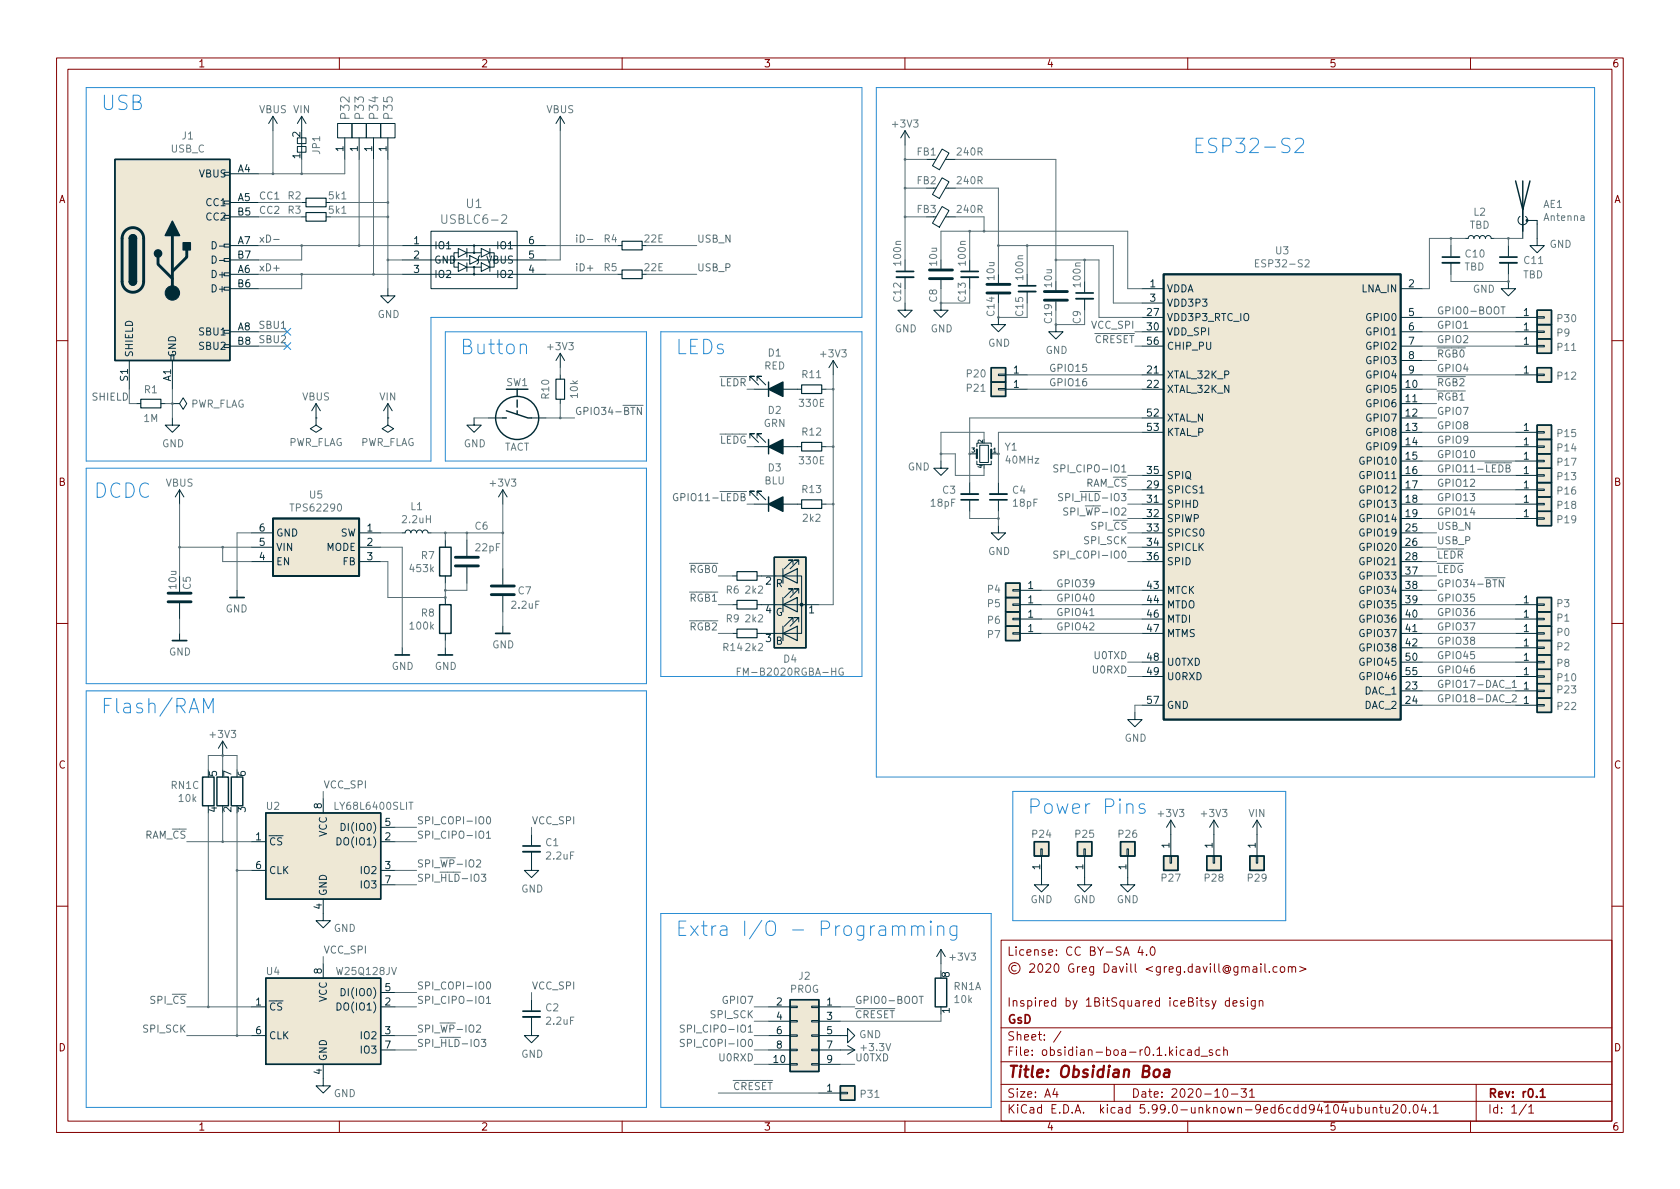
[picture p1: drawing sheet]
<svg xmlns="http://www.w3.org/2000/svg" width="297mm" height="210mm" viewBox="0 0 297 210" stroke-linecap="round" stroke-linejoin="round" font-family="sans-serif">
<defs><g id="words">
<g font-size="3.5" fill="#268bd2">
<text x="17.8" y="19.5">USB</text>
<text x="210.8" y="27.1">ESP32-S2</text>
<text x="81.3" y="62.7">Button</text>
<text x="119.4" y="62.7">LEDs</text>
<text x="16.5" y="88.1">DCDC</text>
<text x="17.8" y="126.2">Flash/RAM</text>
<text x="181.6" y="143.9">Power Pins</text>
<text x="119.4" y="165.5">Extra I/O - Programming</text>
</g>
<text font-size="2.8" fill="#840000" x="178" y="190.6">Title: Obsidian Boa</text>
<g font-size="2.1" fill="#657b83">
<text x="61.8" y="21" transform="rotate(-90 61.8 21)">P32</text>
<text x="64.3" y="21" transform="rotate(-90 64.3 21)">P33</text>
<text x="66.9" y="21" transform="rotate(-90 66.9 21)">P34</text>
<text x="69.4" y="21" transform="rotate(-90 69.4 21)">P35</text>
<text x="78.6" y="39.6">USBLC6-2</text>
<text x="82.5" y="36.8">U1</text>
</g>
<g font-size="2.1" fill="#840000">
<text x="178" y="169">License: CC BY-SA 4.0</text>
<text x="178" y="178">Inspired by 1BitSquared iceBitsy design</text>
<text x="178" y="184">Sheet: /</text>
<text x="178" y="181">GsD</text>
<text x="178" y="186.7">File: obsidian-boa-r0.1.kicad_sch</text>
<text x="178" y="196.9">KiCad E.D.A. kicad 5.99.0-unknown-9ed6cdd94~104~ubuntu20.04.1</text>
<text x="178" y="194.1">Size: A4</text>
<text x="200" y="194.1">Date: 2020-10-31</text>
<text x="263" y="194.1">Rev: r0.1</text>
<text x="263" y="196.9">Id: 1/1</text>
</g>
<g font-size="1.8" fill="#840000">
<text x="35" y="11.9">1</text>
<text x="85" y="11.9">2</text>
<text x="135" y="11.9">3</text>
<text x="185" y="11.9">4</text>
<text x="235" y="11.9">5</text>
<text x="285" y="11.9">6</text>
<text x="10.3" y="35.9">A</text>
<text x="285.3" y="35.9">A</text>
<text x="10.3" y="85.9">B</text>
<text x="285.3" y="85.9">B</text>
<text x="10.3" y="135.9">C</text>
<text x="285.3" y="135.9">C</text>
<text x="10.3" y="185.9">D</text>
<text x="285.3" y="185.9">D</text>
<text x="35" y="199.9">1</text>
<text x="85" y="199.9">2</text>
<text x="135" y="199.9">3</text>
<text x="185" y="199.9">4</text>
<text x="235" y="199.9">5</text>
<text x="285" y="199.9">6</text>
</g>
<g font-size="1.8" fill="#657b83">
<text x="45.8" y="20">VBUS</text>
<text x="51.9" y="20">VIN</text>
<text x="96.6" y="20">VBUS</text>
<text x="157.9" y="22.5">+3V3</text>
<text x="30.2" y="27">USB_C</text>
<text x="32.2" y="24.6">J1</text>
<text x="56.6" y="27.2" transform="rotate(-90 56.6 27.2)">JP1</text>
<text x="162.2" y="27.5">FB1</text>
<text x="169.3" y="27.5">240R</text>
<text x="50.9" y="35.2">R2</text>
<text x="58.2" y="35.2">5k1</text>
<text x="162.2" y="32.6">FB2</text>
<text x="169.3" y="32.6">240R</text>
<text x="50.9" y="37.8">R3</text>
<text x="58.2" y="37.8">5k1</text>
<text x="162.2" y="37.6">FB3</text>
<text x="169.3" y="37.6">240R</text>
<text x="259.8" y="40.4">TBD</text>
<text x="260.6" y="38.1">L2</text>
<text x="272.9" y="36.8">AE1</text>
<text x="273.1" y="39.1">Antenna</text>
<text x="106.8" y="47.9">R5</text>
<text x="106.8" y="42.9">R4</text>
<text x="114" y="47.9">22E</text>
<text x="114" y="42.9">22E</text>
<text x="159.3" y="46.8" transform="rotate(-90 159.3 46.8)">100n</text>
<text x="165.7" y="46.9" transform="rotate(-90 165.7 46.9)">10u</text>
<text x="170.7" y="46.8" transform="rotate(-90 170.7 46.8)">100n</text>
<text x="222.6" y="47.3">ESP32-S2</text>
<text x="225.6" y="45">U3</text>
<text x="258.9" y="47.8">TBD</text>
<text x="259.2" y="45.5">C10</text>
<text x="269.5" y="46.7">C11</text>
<text x="274" y="43.8">GND</text>
<text x="159.3" y="53.3" transform="rotate(-90 159.3 53.3)">C12</text>
<text x="165.7" y="53.4" transform="rotate(-90 165.7 53.4)">C8</text>
<text x="170.7" y="53.3" transform="rotate(-90 170.7 53.3)">C13</text>
<text x="175.8" y="49.4" transform="rotate(-90 175.8 49.4)">10u</text>
<text x="180.9" y="49.3" transform="rotate(-90 180.9 49.3)">100n</text>
<text x="186" y="50.7" transform="rotate(-90 186 50.7)">10u</text>
<text x="191.1" y="50.6" transform="rotate(-90 191.1 50.6)">100n</text>
<text x="260.4" y="51.8">GND</text>
<text x="269.3" y="49.2">TBD</text>
<text x="66.7" y="56.2">GND</text>
<text x="158.2" y="58.8">GND</text>
<text x="164.5" y="58.8">GND</text>
<text x="175.8" y="55.8" transform="rotate(-90 175.8 55.8)">C14</text>
<text x="180.9" y="55.8" transform="rotate(-90 180.9 55.8)">C15</text>
<text x="186" y="57.1" transform="rotate(-90 186 57.1)">C19</text>
<text x="191.1" y="57.2" transform="rotate(-90 191.1 57.2)">C9</text>
<text x="275.3" y="59.5">P9</text>
<text x="275.4" y="57">P30</text>
<text x="97" y="61.9">+3V3</text>
<text x="135.1" y="65.3">RED</text>
<text x="135.8" y="63">D1</text>
<text x="145.2" y="63.2">+3V3</text>
<text x="174.7" y="61.3">GND</text>
<text x="184.9" y="62.6">GND</text>
<text x="275.4" y="62">P11</text>
<text x="25.5" y="69.5">R1</text>
<text x="53.4" y="70.8">VBUS</text>
<text x="67.1" y="70.8">VIN</text>
<text x="89.5" y="68.3">SW1</text>
<text x="97.1" y="70.5" transform="rotate(-90 97.1 70.5)">R10</text>
<text x="102.2" y="70.3" transform="rotate(-90 102.2 70.3)">10k</text>
<text x="141.4" y="71.9">330E</text>
<text x="141.9" y="66.9">R11</text>
<text x="171" y="69.3">P21</text>
<text x="171" y="66.7">P20</text>
<text x="275.4" y="67.1">P12</text>
<text x="25.4" y="74.6">1M</text>
<text x="33.6" y="72.1">PWR_FLAG</text>
<text x="135" y="75.5">GRN</text>
<text x="135.8" y="73.2">D2</text>
<text x="141.9" y="77">R12</text>
<text x="275.4" y="77.3">P15</text>
<text x="28.6" y="79.1">GND</text>
<text x="50.9" y="78.9">PWR_FLAG</text>
<text x="63.6" y="78.9">PWR_FLAG</text>
<text x="82" y="79.1">GND</text>
<text x="89.1" y="79.7">TACT</text>
<text x="135.8" y="83.3">D3</text>
<text x="141.4" y="82.1">330E</text>
<text x="160.5" y="83.2">GND</text>
<text x="177.7" y="79.7">Y1</text>
<text x="177.9" y="82">40MHz</text>
<text x="275.4" y="82.4">P17</text>
<text x="275.4" y="79.8">P14</text>
<text x="29.3" y="86">VBUS</text>
<text x="54.7" y="88.1">U5</text>
<text x="86.8" y="86">+3V3</text>
<text x="135.2" y="85.6">BLU</text>
<text x="141.9" y="87.2">R13</text>
<text x="164.7" y="89.6">18pF</text>
<text x="166.7" y="87.3">C3</text>
<text x="179" y="87.3">C4</text>
<text x="179.2" y="89.6">18pF</text>
<text x="275.4" y="90">P18</text>
<text x="275.4" y="87.4">P16</text>
<text x="275.4" y="84.9">P13</text>
<text x="51.7" y="90.4">TPS62290</text>
<text x="71.3" y="92.5">2.2uH</text>
<text x="72.6" y="90.2">L1</text>
<text x="84" y="93.7">C6</text>
<text x="142" y="92.3">2k2</text>
<text x="275.4" y="92.5">P19</text>
<text x="72.6" y="101.2">453k</text>
<text x="74.5" y="98.9">R7</text>
<text x="84.2" y="97.5">22pF</text>
<text x="174.7" y="98.1">GND</text>
<text x="31.2" y="104" transform="rotate(-90 31.2 104)">10u</text>
<text x="33.7" y="104.2" transform="rotate(-90 33.7 104.2)">C5</text>
<text x="90.6" y="107.6">2.2uF</text>
<text x="91.6" y="105.1">C7</text>
<text x="128.4" y="105">R6</text>
<text x="131.9" y="105">2k2</text>
<text x="174.6" y="107.4">P5</text>
<text x="174.6" y="104.8">P4</text>
<text x="275.3" y="107.4">P3</text>
<text x="39.9" y="108.3">GND</text>
<text x="72.6" y="111.3">100k</text>
<text x="74.5" y="109">R8</text>
<text x="128.4" y="110">R9</text>
<text x="131.9" y="110">2k2</text>
<text x="174.6" y="110.3">P6</text>
<text x="174.6" y="112.8">P7</text>
<text x="275.3" y="109.9">P1</text>
<text x="275.3" y="112.4">P0</text>
<text x="29.9" y="115.9">GND</text>
<text x="69.2" y="118.5">GND</text>
<text x="76.9" y="118.5">GND</text>
<text x="87" y="114.6">GND</text>
<text x="127.9" y="115.1">R14</text>
<text x="131.3" y="119.5">FM-B2020RGBA-HG</text>
<text x="131.9" y="115.1">2k2</text>
<text x="138.6" y="117.2">D4</text>
<text x="275.3" y="115">P2</text>
<text x="275.3" y="117.9">P8</text>
<text x="275.4" y="120.5">P10</text>
<text x="275.4" y="125.5">P22</text>
<text x="275.4" y="122.6">P23</text>
<text x="37.3" y="130.5">+3V3</text>
<text x="198.8" y="131.2">GND</text>
<text x="30.3" y="139.5">RN1C</text>
<text x="31.7" y="141.8">10k</text>
<text x="47.1" y="143.2">U2</text>
<text x="59.5" y="143.2">LY68L6400SLIT</text>
<text x="96.5" y="149.6">C1</text>
<text x="182.6" y="148.1">P24</text>
<text x="190.2" y="148.1">P25</text>
<text x="197.8" y="148.1">P26</text>
<text x="204.9" y="144.5">+3V3</text>
<text x="212.5" y="144.5">+3V3</text>
<text x="220.8" y="144.5">VIN</text>
<text x="96.7" y="152">2.2uF</text>
<text x="205.4" y="155.9">P27</text>
<text x="213.1" y="155.9">P28</text>
<text x="220.7" y="155.9">P29</text>
<text x="92.1" y="157.8">GND</text>
<text x="182.2" y="159.7">GND</text>
<text x="189.8" y="159.7">GND</text>
<text x="197.4" y="159.7">GND</text>
<text x="59" y="164.8">GND</text>
<text x="47.1" y="172.4">U4</text>
<text x="59.7" y="172.4">W25Q128JV</text>
<text x="141.3" y="173.2">J2</text>
<text x="168.1" y="169.9">+3V3</text>
<text x="96.5" y="178.8">C2</text>
<text x="139.6" y="175.6">PROG</text>
<text x="168.6" y="175.1">RN1A</text>
<text x="168.8" y="177.4">10k</text>
<text x="96.7" y="181.2">2.2uF</text>
<text x="151.9" y="183.6">GND</text>
<text x="92.1" y="187">GND</text>
<text x="59" y="194">GND</text>
<text x="152.2" y="194.1">P31</text>
</g>
<g font-size="1.8" fill="#073642">
<text x="53.1" y="28" transform="rotate(-90 53.1 28)">1</text>
<text x="53.1" y="24.2" transform="rotate(-90 53.1 24.2)">2</text>
<text x="60.7" y="26.8" transform="rotate(-90 60.7 26.8)">1</text>
<text x="63.2" y="26.8" transform="rotate(-90 63.2 26.8)">1</text>
<text x="65.8" y="26.8" transform="rotate(-90 65.8 26.8)">1</text>
<text x="68.3" y="26.8" transform="rotate(-90 68.3 26.8)">1</text>
<text x="35.2" y="31.4">VBUS</text>
<text x="42" y="30.5">A4</text>
<text x="42" y="35.6">A5</text>
<text x="36.6" y="36.4">CC1</text>
<text x="36.6" y="39">CC2</text>
<text x="42" y="38.1">B5</text>
<text x="38.3" y="44.1">D-</text>
<text x="38.3" y="46.6">D-</text>
<text x="42" y="43.2">A7</text>
<text x="42" y="45.7">B7</text>
<text x="73.2" y="43.2">1</text>
<text x="73.2" y="45.7">2</text>
<text x="76.7" y="44.1">IO1</text>
<text x="76.7" y="46.6">GND</text>
<text x="86" y="46.6">VBUS</text>
<text x="88.1" y="44.1">IO1</text>
<text x="93.5" y="45.7">5</text>
<text x="93.5" y="43.2">6</text>
<text x="37.8" y="49.1">D+</text>
<text x="37.8" y="51.7">D+</text>
<text x="42" y="48.3">A6</text>
<text x="42" y="50.8">B6</text>
<text x="73.2" y="48.3">3</text>
<text x="76.7" y="49.1">IO2</text>
<text x="88.1" y="49.1">IO2</text>
<text x="93.5" y="48.3">4</text>
<text x="203.3" y="50.8">1</text>
<text x="203.3" y="53.3">3</text>
<text x="206.2" y="51.7">VDDA</text>
<text x="240.8" y="51.7">LNA_IN</text>
<text x="249.1" y="50.8">2</text>
<text x="35.4" y="59.3">SBU1</text>
<text x="42" y="58.4">A8</text>
<text x="202.9" y="55.9">27</text>
<text x="202.9" y="58.4">30</text>
<text x="206.2" y="54.2">VDD3P3</text>
<text x="206.2" y="56.8">VDD3P3_RTC_IO</text>
<text x="206.2" y="59.3">VDD_SPI</text>
<text x="241.7" y="56.8">GPIO0</text>
<text x="241.7" y="59.3">GPIO1</text>
<text x="249.1" y="55.9">5</text>
<text x="249.1" y="58.4">6</text>
<text x="269.4" y="58.4">1</text>
<text x="269.4" y="55.9">1</text>
<text x="23.5" y="63.2" transform="rotate(-90 23.5 63.2)">SHIELD</text>
<text x="31.1" y="63.2" transform="rotate(-90 31.1 63.2)">GND</text>
<text x="35.4" y="61.8">SBU2</text>
<text x="42" y="61">B8</text>
<text x="206.2" y="61.8">CHIP_PU</text>
<text x="241.7" y="61.8">GPIO2</text>
<text x="241.7" y="64.4">GPIO3</text>
<text x="249.1" y="61">7</text>
<text x="249.1" y="63.5">8</text>
<text x="269.4" y="61">1</text>
<text x="22.6" y="67.4" transform="rotate(-90 22.6 67.4)">S1</text>
<text x="30.2" y="67.4" transform="rotate(-90 30.2 67.4)">A1</text>
<text x="179.2" y="68.6">1</text>
<text x="179.2" y="66">1</text>
<text x="202.9" y="66">21</text>
<text x="202.9" y="68.6">22</text>
<text x="206.2" y="66.9">XTAL_32K_P</text>
<text x="206.2" y="69.5">XTAL_32K_N</text>
<text x="241.7" y="66.9">GPIO4</text>
<text x="241.7" y="69.5">GPIO5</text>
<text x="248.6" y="68.6">10</text>
<text x="248.6" y="71.1">11</text>
<text x="249.1" y="66">9</text>
<text x="269.4" y="66">1</text>
<text x="202.9" y="73.7">52</text>
<text x="202.9" y="76.2">53</text>
<text x="206.2" y="74.5">XTAL_N</text>
<text x="206.2" y="77.1">KTAL_P</text>
<text x="241.7" y="72">GPIO6</text>
<text x="241.7" y="74.5">GPIO7</text>
<text x="241.7" y="77.1">GPIO8</text>
<text x="248.6" y="73.7">12</text>
<text x="248.6" y="76.2">13</text>
<text x="269.4" y="76.2">1</text>
<text x="202.9" y="83.8">35</text>
<text x="240.8" y="82.2">GPIO10</text>
<text x="241.7" y="79.6">GPIO9</text>
<text x="248.6" y="78.7">14</text>
<text x="248.6" y="81.3">15</text>
<text x="248.6" y="83.8">16</text>
<text x="269.4" y="83.8">1</text>
<text x="269.4" y="81.3">1</text>
<text x="269.4" y="78.7">1</text>
<text x="202.9" y="86.4">29</text>
<text x="202.9" y="88.9">31</text>
<text x="206.2" y="87.2">SPICS1</text>
<text x="206.2" y="89.8">SPIHD</text>
<text x="206.2" y="84.7">SPIQ</text>
<text x="240.8" y="84.7">GPIO11</text>
<text x="240.8" y="87.2">GPIO12</text>
<text x="240.8" y="89.8">GPIO13</text>
<text x="248.6" y="86.4">17</text>
<text x="248.6" y="88.9">18</text>
<text x="269.4" y="88.9">1</text>
<text x="269.4" y="86.4">1</text>
<text x="45.9" y="94">6</text>
<text x="48.8" y="94.9">GND</text>
<text x="60.1" y="94.9">SW</text>
<text x="64.9" y="94">1</text>
<text x="202.9" y="91.4">32</text>
<text x="202.9" y="94">33</text>
<text x="206.2" y="92.3">SPIWP</text>
<text x="206.2" y="94.9">SPICS0</text>
<text x="240.8" y="92.3">GPIO14</text>
<text x="240.8" y="94.9">GPIO19</text>
<text x="248.6" y="91.4">19</text>
<text x="248.6" y="94">25</text>
<text x="269.4" y="91.4">1</text>
<text x="45.9" y="99.1">4</text>
<text x="45.9" y="96.5">5</text>
<text x="48.8" y="99.9">EN</text>
<text x="48.8" y="97.4">VIN</text>
<text x="57.7" y="97.4">MODE</text>
<text x="60.6" y="99.9">FB</text>
<text x="64.9" y="96.5">2</text>
<text x="64.9" y="99.1">3</text>
<text x="202.9" y="96.5">34</text>
<text x="202.9" y="99.1">36</text>
<text x="206.2" y="97.4">SPICLK</text>
<text x="206.2" y="99.9">SPID</text>
<text x="240.8" y="97.4">GPIO20</text>
<text x="240.8" y="99.9">GPIO21</text>
<text x="248.6" y="96.5">26</text>
<text x="248.6" y="99.1">28</text>
<text x="248.6" y="101.6">37</text>
<text x="135.4" y="103.4">2</text>
<text x="181.8" y="106.7">1</text>
<text x="181.8" y="104.1">1</text>
<text x="202.9" y="104.1">43</text>
<text x="202.9" y="106.7">44</text>
<text x="206.2" y="105">MTCK</text>
<text x="206.2" y="107.6">MTDO</text>
<text x="240.8" y="102.5">GPIO33</text>
<text x="240.8" y="105">GPIO34</text>
<text x="240.8" y="107.6">GPIO35</text>
<text x="248.6" y="104.1">38</text>
<text x="248.6" y="106.7">39</text>
<text x="269.4" y="106.7">1</text>
<text x="135.4" y="113.5">3</text>
<text x="135.4" y="108.5">4</text>
<text x="143" y="108.5">1</text>
<text x="181.8" y="109.2">1</text>
<text x="181.8" y="111.8">1</text>
<text x="202.9" y="109.2">46</text>
<text x="202.9" y="111.8">47</text>
<text x="206.2" y="110.1">MTDI</text>
<text x="206.2" y="112.6">MTMS</text>
<text x="240.8" y="110.1">GPIO36</text>
<text x="240.8" y="112.6">GPIO37</text>
<text x="248.6" y="109.2">40</text>
<text x="248.6" y="111.8">41</text>
<text x="269.4" y="109.2">1</text>
<text x="269.4" y="111.8">1</text>
<text x="202.9" y="116.8">48</text>
<text x="202.9" y="119.4">49</text>
<text x="206.2" y="117.7">U0TXD</text>
<text x="240.8" y="115.2">GPIO38</text>
<text x="240.8" y="117.7">GPIO45</text>
<text x="248.6" y="114.3">42</text>
<text x="248.6" y="116.8">50</text>
<text x="248.6" y="119.4">55</text>
<text x="269.4" y="119.4">1</text>
<text x="269.4" y="114.3">1</text>
<text x="269.4" y="116.8">1</text>
<text x="202.9" y="124.5">57</text>
<text x="206.2" y="120.3">U0RXD</text>
<text x="206.2" y="125.3">GND</text>
<text x="240.8" y="120.3">GPIO46</text>
<text x="241.3" y="122.8">DAC_1</text>
<text x="241.3" y="125.3">DAC_2</text>
<text x="248.6" y="121.9">23</text>
<text x="248.6" y="124.5">24</text>
<text x="269.4" y="124.5">1</text>
<text x="269.4" y="121.9">1</text>
<text x="38.4" y="137.3" transform="rotate(-90 38.4 137.3)">5</text>
<text x="40.9" y="137.3" transform="rotate(-90 40.9 137.3)">7</text>
<text x="43.4" y="137.3" transform="rotate(-90 43.4 137.3)">6</text>
<text x="38.4" y="143.6" transform="rotate(-90 38.4 143.6)">4</text>
<text x="40.9" y="143.6" transform="rotate(-90 40.9 143.6)">2</text>
<text x="43.4" y="143.6" transform="rotate(-90 43.4 143.6)">3</text>
<text x="56.9" y="143" transform="rotate(-90 56.9 143)">8</text>
<text x="45.2" y="148.6">1</text>
<text x="47.5" y="149.5">~CS</text>
<text x="57.8" y="148" transform="rotate(-90 57.8 148)">VCC</text>
<text x="60.1" y="149.5">DO(IO1)</text>
<text x="61" y="146.9">DI(IO0)</text>
<text x="68.1" y="148.6">2</text>
<text x="68.1" y="146">5</text>
<text x="206.8" y="150" transform="rotate(-90 206.8 150)">1</text>
<text x="214.4" y="150" transform="rotate(-90 214.4 150)">1</text>
<text x="222" y="150" transform="rotate(-90 222 150)">1</text>
<text x="45.2" y="153.7">6</text>
<text x="47.5" y="154.6">CLK</text>
<text x="64" y="154.6">IO2</text>
<text x="68.1" y="153.7">3</text>
<text x="183.9" y="153.8" transform="rotate(-90 183.9 153.8)">1</text>
<text x="191.5" y="153.8" transform="rotate(-90 191.5 153.8)">1</text>
<text x="199.1" y="153.8" transform="rotate(-90 199.1 153.8)">1</text>
<text x="56.9" y="160.8" transform="rotate(-90 56.9 160.8)">4</text>
<text x="57.8" y="158.5" transform="rotate(-90 57.8 158.5)">GND</text>
<text x="64" y="157.1">IO3</text>
<text x="68.1" y="156.2">7</text>
<text x="56.9" y="172.2" transform="rotate(-90 56.9 172.2)">8</text>
<text x="167.9" y="172.8" transform="rotate(-90 167.9 172.8)">8</text>
<text x="45.2" y="177.8">1</text>
<text x="47.5" y="178.7">~CS</text>
<text x="57.8" y="177.2" transform="rotate(-90 57.8 177.2)">VCC</text>
<text x="60.1" y="178.7">DO(IO1)</text>
<text x="61" y="176.1">DI(IO0)</text>
<text x="68.1" y="177.8">2</text>
<text x="68.1" y="175.3">5</text>
<text x="137.3" y="177.8">2</text>
<text x="146.2" y="177.8">1</text>
<text x="167.9" y="179.2" transform="rotate(-90 167.9 179.2)">1</text>
<text x="45.2" y="182.9">6</text>
<text x="47.5" y="183.8">CLK</text>
<text x="64" y="183.8">IO2</text>
<text x="68.1" y="182.9">3</text>
<text x="68.1" y="185.4">7</text>
<text x="137.3" y="180.3">4</text>
<text x="137.3" y="182.9">6</text>
<text x="137.3" y="185.4">8</text>
<text x="146.2" y="180.3">3</text>
<text x="146.2" y="182.9">5</text>
<text x="146.2" y="185.4">7</text>
<text x="56.9" y="190" transform="rotate(-90 56.9 190)">4</text>
<text x="57.8" y="187.7" transform="rotate(-90 57.8 187.7)">GND</text>
<text x="64" y="186.3">IO3</text>
<text x="136.8" y="188">10</text>
<text x="146.2" y="188">9</text>
<text x="146.2" y="193">1</text>
</g>
<g font-size="1.8" fill="#586e75">
<text x="45.7" y="35.3">CC1</text>
<text x="45.7" y="37.8">CC2</text>
<text x="45.7" y="42.9">xD-</text>
<text x="45.7" y="48">xD+</text>
<text x="101.6" y="48">iD+</text>
<text x="101.6" y="42.9">iD-</text>
<text x="123.2" y="48">USB_P</text>
<text x="123.2" y="42.9">USB_N</text>
<text x="46.1" y="58.1">SBU1</text>
<text x="193.1" y="58.1">VCC_SPI</text>
<text x="254" y="55.6">GPIO0-BOOT</text>
<text x="254" y="58.1">GPIO1</text>
<text x="46.1" y="60.7">SBU2</text>
<text x="185.4" y="65.7">GPIO15</text>
<text x="193.5" y="60.7">~CRESET 56</text>
<text x="254" y="65.7">GPIO4</text>
<text x="254" y="60.7">GPIO2</text>
<text x="254" y="63.2">~RGB0</text>
<text x="16.4" y="70.8">SHIELD</text>
<text x="127.3" y="68.3">~LEDR</text>
<text x="185.4" y="68.3">GPIO16</text>
<text x="254" y="68.3">~RGB2</text>
<text x="254" y="70.8">~RGB1</text>
<text x="101.6" y="73.4">GPIO34-~BTN</text>
<text x="254" y="73.4">GPIO7</text>
<text x="254" y="75.9">GPIO8</text>
<text x="127.2" y="78.4">~LEDG</text>
<text x="187.8" y="83.5">SPI_CIPO-IO1</text>
<text x="254" y="78.4">GPIO9</text>
<text x="254" y="81">GPIO10</text>
<text x="254" y="83.5">GPIO11-~LEDB</text>
<text x="120.3" y="88.6">GPIO11-~LEDB</text>
<text x="188.5" y="88.6">SPI_~HLD~-IO3</text>
<text x="191.9" y="86.1">RAM_~CS</text>
<text x="254" y="86.1">GPIO12</text>
<text x="254" y="88.6">GPIO13</text>
<text x="189.3" y="91.1">SPI_~WP~-IO2</text>
<text x="193.1" y="93.7">SPI_~CS</text>
<text x="254" y="93.7">USB_N</text>
<text x="254" y="91.1">GPIO14</text>
<text x="122.1" y="101.3">~RGB0</text>
<text x="187.8" y="98.8">SPI_COPI-IO0</text>
<text x="191.8" y="96.2">SPI_SCK</text>
<text x="254" y="96.2">USB_P</text>
<text x="254" y="98.8">~LEDR</text>
<text x="254" y="101.3">~LEDG</text>
<text x="122.1" y="106.4">~RGB1</text>
<text x="186.7" y="103.8">GPIO39</text>
<text x="186.7" y="106.4">GPIO40</text>
<text x="254" y="103.8">GPIO34-~BTN</text>
<text x="254" y="106.4">GPIO35</text>
<text x="122.1" y="111.5">~RGB2</text>
<text x="186.7" y="111.5">GPIO42</text>
<text x="186.7" y="108.9">GPIO41</text>
<text x="254" y="108.9">GPIO36</text>
<text x="254" y="111.5">GPIO37</text>
<text x="193.4" y="119.1">U0RXD</text>
<text x="193.6" y="116.5">U0TXD</text>
<text x="254" y="114">GPIO38</text>
<text x="254" y="116.5">GPIO45</text>
<text x="254" y="119.1">GPIO46</text>
<text x="254" y="121.6">GPIO17-DAC_1</text>
<text x="254" y="124.2">GPIO18-DAC_2</text>
<text x="57.1" y="139.4">VCC_SPI</text>
<text x="25.6" y="148.3">RAM_~CS</text>
<text x="73.7" y="148.3">SPI_CIPO-IO1</text>
<text x="73.7" y="145.8">SPI_COPI-IO0</text>
<text x="94" y="145.8">VCC_SPI</text>
<text x="73.7" y="153.4">SPI_~WP~-IO2</text>
<text x="73.7" y="155.9">SPI_~HLD~-IO3</text>
<text x="57.1" y="168.6">VCC_SPI</text>
<text x="26.7" y="177.5">SPI_~CS</text>
<text x="73.7" y="175">SPI_COPI-IO0</text>
<text x="73.7" y="177.5">SPI_CIPO-IO1</text>
<text x="94" y="175">VCC_SPI</text>
<text x="127.9" y="177.5">GPIO7</text>
<text x="151.1" y="177.5">GPIO0-BOOT</text>
<text x="25.5" y="182.6">SPI_SCK</text>
<text x="73.7" y="182.6">SPI_~WP~-IO2</text>
<text x="73.7" y="185.1">SPI_~HLD~-IO3</text>
<text x="121.8" y="182.6">SPI_CIPO-IO1</text>
<text x="121.8" y="185.1">SPI_COPI-IO0</text>
<text x="125.8" y="180">SPI_SCK</text>
<text x="151.1" y="180">~CRESET</text>
<text x="152.4" y="185.9">+3.3V</text>
<text x="127.4" y="187.7">U0RXD</text>
<text x="151.1" y="187.7">U0TXD</text>
<text x="129.5" y="192.7">~CRESET</text>
</g>
<g font-size="1.8" fill="#002b36">
<text x="137.2" y="103.8">R</text>
<text x="137.1" y="108.9">G</text>
<text x="137.2" y="114">B</text>
</g>
<g font-size="1.1" fill="#073642">
<text x="171.8" y="80">3</text>
<text x="173.7" y="82.8" transform="rotate(-90 173.7 82.8)">4</text>
<text x="173.7" y="78.3" transform="rotate(-90 173.7 78.3)">2</text>
<text x="175.6" y="80">1</text>
</g>
</g></defs>
<g fill="none" stroke="#840000" stroke-width=".18">
<path d="M10 10.2h277v190.1h-277zM12 12.2h273v186.1h-273zM60 10.2v2M110 10.2v2M160 10.2v2M210 10.2v2M260 10.2v2M10 60.2h2M285 60.2h2M10 110.2h2M285 110.2h2M10 160.2h2"/>
<path d="M177 166.3h108v32h-108zM179.6 170.8a.52 .52 0 0 0-.8 .4 .52 .52 0 0 0 .8 .4M182.1 170.6l.5-.2 .3 .2v.3l-.9 1h.9M183.6 170.6l.3-.2a.81 .81 0 0 1 .5 .7 .81 .81 0 0 1-.3 .8h-.1a.81 .81 0 0 1-.4-1.3zM184.9 170.6l.6-.2 .2 .2 .1 .3-.9 1h.9M186.5 170.6l.2-.2a.81 .81 0 0 1 .6 .7 .81 .81 0 0 1-.3 .8h-.1a.81 .81 0 0 1-.4-1.3zM189.8 170.5a.74 .74 0 0 0-.9 .5 .74 .74 0 0 0 .5 .9l.5-.1v-.5h-.3M190.5 170.9v1M190.9 170.9l-.3 .1-.1 .2M191.4 171.4l.7-.1-.1-.3-.4-.1-.2 .2v.8h.6M193.4 170.9v1.2l-.3 .3h-.4M193.4 171l-.5-.1-.3 .3v.4l.2 .3h.6"/>
<path d="M195.2 170.4a.76 .76 0 0 1 .9 .8 .76 .76 0 0 1-.9 .7zM196.7 171h.6l.1 .9M197.4 171.3l-.5 .1a.29 .29 0 0 0-.3 .2 .29 .29 0 0 0 .3 .3h.5M197.9 170.9l.4 1 .3-1M199.2 170.4v.2M199.2 170.9v1M199.9 170.4v1.3l.2 .2M200.7 170.4v1.3l.2 .2M201.6 167.4l-.4 1h.9M201.9 167.9v1M202.7 168.8v.1M203.5 167.6l.2-.2a.81 .81 0 0 1 .6 .7 .81 .81 0 0 1-.3 .8h-.1a.81 .81 0 0 1-.4-1.3z"/>
<path d="M203.8 170.9l-1.2 .5 1.2 .4M205.1 170.9v1.2l-.2 .3h-.4M205.1 171l-.4-.1-.3 .3v.4l.2 .3h.5M205.9 170.9v1M206.3 170.9l-.3 .1-.1 .2M206.7 171.4l.7-.1v-.3l-.5-.1-.2 .2 .1 .8h.6M208.7 170.9v1.2l-.3 .3h-.3M208.7 171l-.4-.1-.3 .3v.4l.1 .3h.6M209.4 171.8v.1M210.8 171l-.4-.1-.3 .3v.4l.1 .3h.6M210.8 170.4v1.5M211.5 171h.6v.9"/>
<path d="M212.1 171.3l-.5 .1a.29 .29 0 0 0-.2 .2 .29 .29 0 0 0 .2 .3h.5M212.7 170.9l.4 1 .3-1M214 170.4v.2M214 170.9v1M214.7 170.4v1.3l.2 .2M215.5 170.4v1.3l.2 .2M217.2 171.2a.36 .36 0 0 0-.5 0 .36 .36 0 0 0 0 .5 .36 .36 0 0 0 .5-.1M217.2 171.1v.5l.2 .1a.63 .63 0 0 0-.2-1 .63 .63 0 0 0-.9 .4 .7 .7 0 0 0 .2 .9 .7 .7 0 0 0 .9-.1M217.4 177l-.5-.1-.3 .3v.4l.2 .3h.6M217.4 176.4v1.5M218 177.4l.7-.1-.1-.3-.4-.1-.2 .2 .1 .8h.5M218.9 170.9v1.2l-.3 .3h-.4"/>
<path d="M218.9 171l-.5-.1-.3 .3v.4l.2 .3h.6M219.6 171.1l.2-.2 .3 .1 .1 .9M219.6 170.9v1M219.9 177l-.4-.1-.2 .2 .1 .3 .5 .1v.4h-.6M220.2 171.1l.2-.2 .4 .1 .1 .9M220.6 176.4v.2M220.6 176.9v1M221.6 171h.5l.1 .9M221.9 176.9v1.2l-.3 .3h-.3M221.9 177l-.4-.1-.3 .3v.4l.2 .3h.5M222.2 171.3l-.5 .1a.29 .29 0 0 0-.2 .2 .29 .29 0 0 0 .2 .3h.5M222.6 177.1l.3-.2 .3 .1 .1 .9"/>
<path d="M222.6 176.9v1M222.9 170.4v.2M222.9 170.9v1M223.6 170.4v1.3l.3 .2M224.4 171.8v.1M225.8 171l-.4-.1-.3 .3v.4l.1 .3h.6M226.5 171l.4-.1 .2 .3v.4l-.2 .3h-.4l-.1-.3v-.4zM227.8 171.1l.2-.2 .4 .1v.9M227.8 170.9v1M228.4 171.1l.2-.2 .4 .1 .1 .9M229.8 170.9l1.1 .5-1.1 .4M285 160.2h2"/>
<path d="M60 198.3v2M110 198.3v2M160 198.3v2M177 194.8h108M177 191.8h108M177 187.8h108M177 181.8h108M186.5 192.5l-.4 1h1M186.9 193v1M187.6 182.4l-1.3 1.9M197 191.8v3M209.4 185.7l-.5-.1-.3 .3v.4l.2 .3h.6"/>
<path d="M210 198.3v2M210 185.7h.6v.9M210.6 186l-.5 .1a.29 .29 0 0 0-.2 .2 .29 .29 0 0 0 .2 .3h.5M212 185.7l-.4-.1-.3 .3v.4l.1 .3h.6M212 185.1v1.5M212.4 186.8h1.1M214.4 185.7l-.4-.1-.2 .2 .1 .3 .5 .1v.4h-.6M215.7 185.7l-.4-.1-.3 .3v.4l.1 .3h.6M216.4 185.8l.2-.2 .3 .1 .1 .9M216.4 185.1v1.5M216.4 192.6l.2-.1a.81 .81 0 0 1 .6 .7 .81 .81 0 0 1-.3 .8h-.2a.81 .81 0 0 1-.6-.6 .81 .81 0 0 1 .3-.8zM217.7 193.5h1.2"/>
<path d="M219.4 192.5h1l-.5 .6 .4 .1v.7l-.2 .1h-.5l-.2-.1M220.9 193l.5-.5v1.5M220.9 194h.9M242.8 196l.2-.2 .4 .1v.9M242.8 195.8v1M243.9 195.8h.6M244.1 195.3v1.3l.4 .2M245 195.8l.1 1h.3l.2-.1M245.6 195.8v1M246.3 195.5l.6-.2 .2 .2v.3l-.9 1h.9M247.9 195.4l.2-.1a.81 .81 0 0 1 .6 .7 .81 .81 0 0 1-.3 .8h-.2a.81 .81 0 0 1-.6-.6 .81 .81 0 0 1 .3-.8zM249.2 196.7v.1"/>
<path d="M250 195.5l.2-.2a.81 .81 0 0 1 .6 .7 .81 .81 0 0 1-.3 .8h-.1a.81 .81 0 0 1-.4-1.3zM251.6 195.3l-.3 1h.9M252 195.8v1M252.8 196.7v.1M253.4 195.8l.5-.5v1.5M253.4 196.8h.9M260 198.3v2M261 191.8v6.5M269.9 195.3l-1.3 1.9M270.3 195.8l.4-.5v1.5M270.3 196.8h.9"/>
<circle cx="179.4" cy="171.2" r="1"/>
</g>
<path d="M272.3 193l.5-.5v1.5M272.3 194h.9" fill="none" stroke="#840000" stroke-width=".3"/>
<path d="M204.1 189.3a.52 .52 0 0 1 .6-.2 .52 .52 0 0 1 .4 .4l-.1 .6a.55 .55 0 0 1-.5 .4 .55 .55 0 0 1-.6-.4zM206 189.2l.2-.1 .5 .1v1.3M206.8 189.6l-.7 .1a.4 .4 0 0 0-.3 .3 .4 .4 0 0 0 .2 .5l.7-.1" fill="none" stroke="#840000" stroke-width=".4"/>
<g fill="none" stroke="#002b36" stroke-width=".18">
<path d="M39.6 35.6h1v.5h-1zM39.6 30.5h1v.5h-1zM40.6 38.3h5.1M40.6 35.8h5.1M40.6 30.7h5.1M48.3 20.6l-.8 1.2M48.3 20.6v2.5M48.3 20.6l.7 1.2M52.6 25.9h1.5v1h-1.5zM52.6 24.4h1.5v1h-1.5zM53.3 20.6v2.5M53.3 24.4v2.5"/>
<path d="M53.3 20.6l-.7 1.2M53.3 20.6l.8 1.2M53.3 38.3h.8M53.3 35.8h.8M59.7 21.8h2.5v2.6h-2.5zM61 24.4v3.8M62.2 21.8h2.6v2.6h-2.6zM63.5 24.4v3.8M64.8 21.8h2.5v2.6h-2.5zM66 24.4v3.8M67.3 21.8h2.5v2.6h-2.5zM68.6 24.4v3.8"/>
<path d="M99.1 20.6l-.8 1.2M99.1 20.6v2.5M99.1 20.6l.7 1.2M160 23.1l-.7 1.3M160 23.1v2.5M160 23.1l.8 1.3M163.8 38.3h1.7M163.8 28.2h1.7M163.8 33.3h1.7M166.6 36.5l1.2 .7-1.7 3-1.2-.7zM166.6 26.4l1.2 .7-1.7 2.9-1.2-.7zM166.6 31.4l1.2 .8-1.7 2.9-1.2-.7z"/>
<path d="M167.2 38.3h1.7M167.2 28.2h1.7M167.2 33.3h1.7M268.8 38.3a.82 .82 0 0 0-.2 1.2 .82 .82 0 0 0 1.2 0 .82 .82 0 0 0-.1-1.2M269.2 37.1v5.1M270 39h1.8v4.4h1.2l-1.2 1.3-1.3-1.3h1.3M39.6 58.4h1v.5h-1zM40.6 51h5.1M40.6 58.7h5.1M40.6 48.5h5.1M40.6 46h5.1M40.6 43.4h5.1"/>
<path d="M68.6 51v1.3h1.2l-1.2 1.3-1.3-1.3h1.3M71.1 48.5h25.4M71.1 46h12M71.1 43.4h25.4M76.2 40.9h15.2v10.1h-15.2zM81 46.5l1.5 .7-1.5 .8zM81 43.9l1.5 .8-1.5 .8zM82.5 47.2h2.6M82.5 43.9v1.6M82.5 46.5v1.5M82.5 44.7h2.6M83.1 45.2l1.5 .8-1.5 .7z"/>
<path d="M83.8 43.4v1.3M83.8 47.2v1.3M84.6 46h11.9M84.8 45.2l-.2 .3v1l-.3 .2M85.1 46.5l1.5 .7-1.5 .8zM85.1 43.9l1.5 .8-1.5 .8zM86.6 43.9v1.6M86.6 46.5v1.5M109.2 48.5h.8M109.2 43.4h.8M160 53.6v1.3h1.3l-1.3 1.2-1.3-1.2h1.3M160 46v1.9"/>
<path d="M160 49v2M166.4 53.6v1.3h1.2l-1.2 1.2-1.3-1.2h1.3M166.4 46v1.5M166.4 49.5v1.5M171.4 46v1.9M171.4 49v2M176.5 56.1v1.3h1.3l-1.3 1.3-1.2-1.3h1.2M176.5 48.5v1.5M176.5 52.1v1.5M181.6 48.5v1.9M181.6 51.6v2M186.7 57.4v1.3h1.3l-1.3 1.2-1.3-1.2h1.3"/>
<path d="M186.7 49.8v1.5M186.7 53.3v1.6M191.8 49.8v1.9M191.8 52.8v2.1M201.9 51h3.8M201.9 53.6h3.8M201.9 56.1h3.8M201.9 58.7h3.8M247.6 51h3.9M247.6 56.1h3.9M247.6 58.7h3.9M256.5 43.4v1.9"/>
<path d="M256.5 46.5v2M259.1 42.2h.5l.1-.4 .4-.1 .4 .1 .1 .4 .1-.4 .3-.1 .4 .1 .2 .4 .2-.5h.5l.2 .2 .1 .3 .2-.4 .3-.1 .4 .1 .2 .4h.5M266.7 49.8v1.2h1.3l-1.3 1.3-1.3-1.3h1.3M266.7 43.4v1.9M266.7 46.5v2M268 56.1h3.8M268 58.7h3.8M271.8 58.5h1.2v.3h-1.2zM271.8 56h1.2v.3h-1.2zM22.9 63.7v5.1M24.1 71.4h.8M28.4 71.4h.8"/>
<path d="M30.5 73.9v1.3h1.2l-1.2 1.2-1.3-1.2h1.3M30.5 71.4h1.2l.7-1 .6 1-.6 1-.7-1M30.5 71.4h.1M30.5 63.7v5.1M39.6 61h1v.5h-1zM40.6 61.2h5.1M55.9 73.9v1.3l1 .6-1 .6-1-.6 1-.6M55.9 73.9h.1M55.9 71.4l-.8 1.2M55.9 71.4v2.5M55.9 71.4l.7 1.2M68.6 73.9v1.3l1 .6-1 .6-1-.6 1-.6"/>
<path d="M68.6 73.9h.1M68.6 71.4v2.5M68.6 71.4l-.8 1.2M68.6 71.4l.7 1.2M83.8 73.9v1.3h1.3l-1.3 1.2-1.3-1.2h1.3M86.4 73.9h2.5M94 73.9h2.5M99.1 62.5v2.5M99.1 66.3v.8M99.1 70.6v.8M99.1 62.5l-.8 1.2M99.1 62.5l.7 1.2"/>
<path d="M132.6 77.5v-.8h.7h-.7l1.5 1.5M132.6 67.3v-.8h.7h-.7l1.5 1.6M133.3 68.8h8.4M133.3 79h8.4M133.9 77.5v-.8h.7h-.7l1.5 1.5M133.9 67.3v-.8h.7h-.7l1.5 1.6M145.3 68.8h.7M145.3 79h.7M147.3 63.7l-.7 1.3M147.3 63.7v2.6M147.3 63.7l.8 1.3M172.7 79v-.6h2.6v.6"/>
<path d="M173.2 78.7h1.6v3.1h-1.6zM176.5 68.7h1.3v.3h-1.3zM176.5 66.2h1.3v.2h-1.3zM177.8 66.3h3.8M177.8 68.8h3.8M201.9 61.2h3.8M201.9 66.3h3.8M201.9 68.8h3.8M201.9 73.9h3.8M201.9 76.4h3.8M247.6 61.2h3.9M247.6 63.7h3.9"/>
<path d="M247.6 66.3h3.9M247.6 68.8h3.9M247.6 71.4h3.9M247.6 73.9h3.9M247.6 76.4h3.9M247.6 79h3.9M268 61.2h3.8M268 66.3h3.8M268 76.4h3.8M268 79h3.8M271.8 61.1h1.2v.2h-1.2zM271.8 66.2h1.2v.2h-1.2z"/>
<path d="M271.8 76.3h1.2v.3h-1.2zM271.8 78.9h1.2v.2h-1.2zM31.7 86.6v2.5M31.7 86.6l-.7 1.3M31.7 86.6l.8 1.3M44.4 94.2h3.9M44.4 96.8h3.9M44.4 99.3h3.9M63.5 94.2h3.8M63.5 96.8h3.8M63.5 99.3h3.8M71.1 94.2h.5l.2-.3 .3-.2 .4 .2 .1 .3 .2-.3 .3-.2 .4 .1 .2 .4 .2-.4 .4-.1 .3 .2 .1 .3 .1-.3 .4-.2 .3 .2 .2 .3h.5"/>
<path d="M78.7 95.5v1.3M82.5 95.5v2.8M88.9 86.6v2.5M88.9 86.6l-.8 1.3M88.9 86.6l.8 1.3M132.6 87.6v-.7h.7h-.7l1.5 1.5M133.3 89.1h8.4M133.9 87.6v-.7h.7h-.7l1.5 1.5M140.2 99.8v-.7h-.8h.8l-1.5 1.5M141.2 99.8v-.7h-.7h.7l-1.5 1.5M145.3 89.1h.7M166.4 81.5v1.3h1.2l-1.2 1.3-1.3-1.3h1.3"/>
<path d="M171.4 85.3v2.1M171.4 88.5v1.9M171.4 80.3h1.3M172.7 81.5v.7h2.6v-.7M175.3 80.3h1.2M176.5 93v1.2h1.3l-1.3 1.3-1.2-1.3h1.2M176.5 85.3v2.1M176.5 88.5v1.9M201.9 84.1h3.8M201.9 86.6h3.8M201.9 89.1h3.8M201.9 91.7h3.8"/>
<path d="M201.9 94.2h3.8M201.9 96.8h3.8M201.9 99.3h3.8M247.6 81.5h3.9M247.6 84.1h3.9M247.6 86.6h3.9M247.6 89.1h3.9M247.6 91.7h3.9M247.6 94.2h3.9M247.6 96.8h3.9M247.6 99.3h3.9M268 81.5h3.8"/>
<path d="M268 84.1h3.8M268 86.6h3.8M268 89.1h3.8M268 91.7h3.8M271.8 91.6h1.2v.2h-1.2zM271.8 89h1.2v.3h-1.2zM271.8 86.5h1.2v.2h-1.2zM271.8 83.9h1.2v.3h-1.2zM271.8 81.4h1.2v.3h-1.2zM31.7 101.8v2.8M31.7 106.7v2.8M31.7 112v1.3"/>
<path d="M41.9 104.4v1.3M71.1 114.5v1.3M78.7 101.8v1.3M78.7 105.7v1.2M78.7 112v1.3M78.7 114.5v1.3M82.5 100.3v2.8M88.9 100.6v2.8M88.9 105.4v2.8M88.9 110.7v1.3M129.5 101.8h.8M129.5 106.9h.8"/>
<path d="M129.5 112h.8M133.9 101.8h7.8v10.2h-7.8M133.9 106.9h10.9M140.2 110v-.8h-.8h.8l-1.5 1.5M140.2 104.9v-.8h-.8h.8l-1.5 1.6M141 100.6h.1M141.2 110v-.8h-.7h.7l-1.5 1.5M141.2 104.9v-.8h-.7h.7l-1.5 1.6M179.1 109.3h1.2v.3h-1.2zM179.1 106.8h1.2v.3h-1.2zM179.1 111.9h1.2v.2h-1.2zM179.1 104.3h1.2v.2h-1.2z"/>
<path d="M180.3 104.4h3.8M180.3 106.9h3.8M180.3 109.5h3.8M180.3 112h3.8M201.9 104.4h3.8M201.9 106.9h3.8M201.9 109.5h3.8M201.9 112h3.8M201.9 117.1h3.8M201.9 119.6h3.8M247.6 101.8h3.9M247.6 104.4h3.9"/>
<path d="M247.6 106.9h3.9M247.6 109.5h3.9M247.6 112h3.9M247.6 114.5h3.9M247.6 117.1h3.9M247.6 119.6h3.9M268 106.9h3.8M268 109.5h3.8M268 112h3.8M268 114.5h3.8M268 117.1h3.8M268 119.6h3.8"/>
<path d="M271.8 119.5h1.2v.3h-1.2zM271.8 109.3h1.2v.3h-1.2zM271.8 111.9h1.2v.2h-1.2zM271.8 114.4h1.2v.3h-1.2zM271.8 106.8h1.2v.3h-1.2zM271.8 117h1.2v.2h-1.2zM39.4 131.1l-.8 1.2M39.4 131.1v2.5M39.4 131.1l.7 1.2M200.7 126v1.2h1.2l-1.2 1.3-1.3-1.3h1.3M201.9 124.7h3.8M247.6 122.2h3.9"/>
<path d="M247.6 124.7h3.9M268 122.2h3.8M268 124.7h3.8M271.8 124.6h1.2v.2h-1.2zM271.8 122h1.2v.3h-1.2zM44.4 148.8h2.6M44.4 153.9h2.6M57.1 159v3.8h1.3l-1.3 1.3-1.2-1.3h1.2M57.1 141.2v2.6M67.3 148.8h2.5M67.3 153.9h2.5M67.3 146.3h2.5"/>
<path d="M67.3 156.5h2.5M94 150.6v3.3h1.2l-1.2 1.3-1.3-1.3h1.3M94 147.6v1.9M184 150.1h.3v1.3h-.3zM184.1 151.4v5.1h1.3l-1.3 1.2-1.2-1.2h1.2M191.6 150.1h.3v1.3h-.3zM191.8 151.4v5.1h1.2l-1.2 1.2-1.3-1.2h1.3M199.3 150.1h.2v1.3h-.2zM199.4 151.4v5.1h1.3l-1.3 1.2-1.3-1.2h1.3M206.9 151.4h.2v1.2h-.2zM207 145l-.8 1.3M207 145v6.4"/>
<path d="M207 145l.8 1.3M214.5 151.4h.3v1.2h-.3zM214.6 145l-.7 1.3M214.6 145v6.4M214.6 145l.8 1.3M222.1 151.4h.3v1.2h-.3zM222.2 145v6.4M222.2 145l-.7 1.3M222.2 145l.8 1.3M44.4 178h2.6M57.1 170.4v2.6M67.3 178h2.5"/>
<path d="M67.3 175.5h2.5M94 179.8v3.3h1.2l-1.2 1.3-1.3-1.3h1.3M94 176.8v1.9M135.9 178h3.8M139.7 177.9h1.3v.3h-1.3zM143.5 177.9h1.3v.3h-1.3zM144.8 178h3.8M166.4 167.9v2.5M166.4 167.9l-.8 1.3M166.4 167.9l.7 1.3M44.4 183.1h2.6M57.1 188.2v3.8h1.3l-1.3 1.3-1.2-1.3h1.2"/>
<path d="M67.3 183.1h2.5M67.3 185.7h2.5M135.9 183.1h3.8M135.9 185.7h3.8M135.9 188.2h3.8M135.9 180.6h3.8M139.7 188.1h1.3v.2h-1.3zM139.7 185.5h1.3v.3h-1.3zM139.7 180.5h1.3v.2h-1.3zM139.7 183h1.3v.3h-1.3zM143.5 188.1h1.3v.2h-1.3zM143.5 185.5h1.3v.3h-1.3z"/>
<path d="M143.5 180.5h1.3v.2h-1.3zM143.5 183h1.3v.3h-1.3zM144.8 183.1h5.1v-1.2l1.2 1.2-1.2 1.3v-1.3M144.8 193.3h3.8M144.8 185.7h6.3M144.8 188.2h3.8M144.8 180.6h3.8M148.6 193.2h1.3v.2h-1.3zM149.9 184.9l1.2 .8M151.1 185.7l-1.2 .7"/>
<circle cx="83.8" cy="44.7" r=".13"/>
<circle cx="83.8" cy="48.5" r=".13"/>
<circle cx="83.8" cy="43.4" r=".13"/>
<circle cx="83.8" cy="47.2" r=".13"/>
</g>
<g fill="#eee8d5" stroke="#eee8d5" stroke-width=".18">
<path d="M205.7 48.5h41.9v78.7h-41.9z"/>
<path d="M136.9 98.5h5.6v16h-5.6z"/>
<path d="M177.8 108.2h2.5v2.5h-2.5z"/>
<path d="M271.8 118.4h2.5v2.5h-2.5z"/>
<path d="M271.8 123.4h2.5v2.6h-2.5z"/>
<path d="M148.6 192h2.5v2.6h-2.5z"/>
<path d="M175.3 67.6h2.5v2.5h-2.5z"/>
<path d="M47 173h20.3v15.2h-20.3z"/>
<path d="M175.3 65h2.5v2.6h-2.5z"/>
<path d="M47 143.8h20.3v15.2h-20.3z"/>
<path d="M271.8 90.4h2.5v2.6h-2.5z"/>
<path d="M271.8 57.4h2.5v2.5h-2.5z"/>
<path d="M271.8 54.9h2.5v2.5h-2.5z"/>
<path d="M48.3 91.7h15.2v10.1h-15.2z"/>
<path d="M221 151.4h2.5v2.5h-2.5z"/>
<path d="M271.8 59.9h2.5v2.6h-2.5z"/>
<path d="M271.8 65h2.5v2.6h-2.5z"/>
<path d="M271.8 87.9h2.5v2.5h-2.5z"/>
<path d="M271.8 85.3h2.5v2.6h-2.5z"/>
<path d="M271.8 82.8h2.5v2.5h-2.5z"/>
<path d="M177.8 105.7h2.5v2.5h-2.5z"/>
<path d="M271.8 108.2h2.5v2.5h-2.5z"/>
<path d="M271.8 110.7h2.5v2.6h-2.5z"/>
<path d="M271.8 113.3h2.5v2.5h-2.5z"/>
<path d="M271.8 105.7h2.5v2.5h-2.5z"/>
<path d="M271.8 80.3h2.5v2.5h-2.5z"/>
<path d="M177.8 110.7h2.5v2.6h-2.5z"/>
<path d="M205.7 151.4h2.6v2.5h-2.6z"/>
<path d="M213.4 151.4h2.5v2.5h-2.5z"/>
<path d="M190.5 148.8h2.5v2.6h-2.5z"/>
<path d="M198.1 148.8h2.6v2.6h-2.6z"/>
<path d="M177.8 103.1h2.5v2.6h-2.5z"/>
<path d="M20.3 28.2h20.3v35.5h-20.3z"/>
<path d="M182.9 148.8h2.5v2.6h-2.5z"/>
<path d="M139.7 176.8h5.1v12.7h-5.1z"/>
<path d="M271.8 120.9h2.5v2.5h-2.5z"/>
<path d="M271.8 75.2h2.5v2.5h-2.5z"/>
<path d="M271.8 77.7h2.5v2.6h-2.5z"/>
<path d="M271.8 115.8h2.5v2.6h-2.5z"/>
</g>
<path d="M158.5 49h3M169.9 49h3.1M180.1 51.6h3M190.2 52.8h3.1M205.7 48.5h41.9v78.7h-41.9zM255 46.5h3.1M265.2 46.5h3M48.3 91.7h15.2v10.1h-15.2zM169.9 87.4h3.1M175 87.4h3.1M92.5 150.6h3M92.5 179.8h3" fill="none" stroke="#002b36" stroke-width=".33"/>
<path d="M37.5 42.7a.64 .64 0 0 1 .7 .7 .64 .64 0 0 1-.7 .6zM37.5 45.3a.64 .64 0 0 1 .7 .6 .64 .64 0 0 1-.7 .6zM212.1 87.2h.8M59.6 148.1a.64 .64 0 0 1 .7 .7 .64 .64 0 0 1-.7 .6zM60.3 145.6a.64 .64 0 0 1 .7 .6 .64 .64 0 0 1-.7 .7zM59.6 177.4a.64 .64 0 0 1 .7 .6 .64 .64 0 0 1-.7 .6zM60.3 174.8a.64 .64 0 0 1 .7 .6 .64 .64 0 0 1-.7 .7z" fill="none" stroke="#073642" stroke-width=".18"/>
<path d="M88.7 38.1l.6-.1 .2 .1 .1 .3-1 1.1h1M222 46.5h.4M222.6 45.9h-.6v1.3h.6M230.7 46.1l.5-.2 .3 .4-.8 .9h.8M130.4 118.7h.4M131 118.1h-.6v1.3M149 118.2a.59 .59 0 0 0-.7 .6 .59 .59 0 0 0 .7 .5l.1-.4h-.2M72.3 141.9h.7" fill="none" stroke="#657b83" stroke-width=".18"/>
<g fill="none" stroke="#002b36" stroke-width=".25">
<path d="M20.3 28.2h20.3v35.5h-20.3zM268 32l1.2 5.1 1.3-5.1M269.2 32v8.9M22.9 49.8a.64 .64 0 0 0 .6 .6 .64 .64 0 0 0 .6-.6M22.9 42.2a.64 .64 0 0 1 .6-.7 .64 .64 0 0 1 .6 .7M271.8 57.4h2.5v2.5h-2.5zM271.8 54.9h2.5v2.5h-2.5zM271.8 59.9h2.5v2.6h-2.5zM88.9 73.9h.6M89.5 72.6l3.8 1.3h.7M89.5 68.8h3.8M91.4 68.8v1.3"/>
<path d="M91.4 70.7v1.3M91.4 72.6v.7M135.9 67.6v2.5M135.9 77.7v2.6M175.3 67.6h2.5v2.5h-2.5zM175.3 65h2.5v2.6h-2.5zM271.8 65h2.5v2.6h-2.5zM271.8 75.2h2.5v2.5h-2.5zM271.8 77.7h2.5v2.6h-2.5zM77.7 96.8h2.1v5h-2.1zM135.9 87.9v2.5M136.9 98.5h5.6v16h-5.6z"/>
<path d="M271.8 90.4h2.5v2.6h-2.5zM271.8 87.9h2.5v2.5h-2.5zM271.8 85.3h2.5v2.6h-2.5zM271.8 82.8h2.5v2.5h-2.5zM271.8 80.3h2.5v2.5h-2.5zM77.7 106.9h2.1v5.1h-2.1zM177.8 108.2h2.5v2.5h-2.5zM177.8 105.7h2.5v2.5h-2.5zM177.8 110.7h2.5v2.6h-2.5zM177.8 103.1h2.5v2.6h-2.5zM271.8 118.4h2.5v2.5h-2.5zM271.8 108.2h2.5v2.5h-2.5z"/>
<path d="M271.8 110.7h2.5v2.6h-2.5zM271.8 113.3h2.5v2.5h-2.5zM271.8 105.7h2.5v2.5h-2.5zM271.8 115.8h2.5v2.6h-2.5zM35.8 137.4h2v5.1h-2zM38.4 137.4h2v5.1h-2zM40.9 137.4h2v5.1h-2zM271.8 123.4h2.5v2.6h-2.5zM271.8 120.9h2.5v2.5h-2.5zM47 143.8h20.3v15.2h-20.3zM182.9 148.8h2.5v2.6h-2.5zM190.5 148.8h2.5v2.6h-2.5z"/>
<path d="M198.1 148.8h2.6v2.6h-2.6zM205.7 151.4h2.6v2.5h-2.6zM213.4 151.4h2.5v2.5h-2.5zM221 151.4h2.5v2.5h-2.5zM47 173h20.3v15.2h-20.3zM139.7 176.8h5.1v12.7h-5.1zM165.4 173h2v5h-2zM148.6 192h2.5v2.6h-2.5z"/>
<circle cx="91.4" cy="73.9" r="3.8"/>
</g>
<g fill="#002b36" stroke="#002b36" stroke-width=".25">
<path d="M135.9 89.1l2.5-1.2v2.5z"/>
<path d="M135.9 79l2.5-1.3v2.6z"/>
<path d="M135.9 68.8l2.5-1.2v2.5z"/>
<path d="M22.9 49.8h1.2a.64 .64 0 0 1-.6 .6 .64 .64 0 0 1-.6-.6z"/>
<path d="M23 41.7a.64 .64 0 0 1 .7-.1 .64 .64 0 0 1 .4 .6h-1.2z"/>
<path d="M22.9 42.2h1.2v7.6h-1.2z"/>
<path d="M32.4 42.9h1.3v1.3h-1.3z"/>
<path d="M30.5 39.1l1.2 2.6h-2.5z"/>
<circle cx="27.9" cy="44.8" r=".63"/>
</g>
<g fill="none" stroke="#002b36" stroke-width=".3">
<path d="M158.5 48h3M169.9 48h3.1M180.1 50.5h3M190.2 51.8h3.1M255 45.5h3.1M265.2 45.5h3M169.9 88.4h3.1M175 88.4h3.1M30.5 113.3h2.5M40.6 105.7h2.6M69.8 115.8h2.6M77.5 115.8h2.5"/>
<path d="M87.6 112h2.6M92.5 149.6h3M92.5 178.8h3"/>
</g>
<g fill="#002b36" stroke="#002b36" stroke-width=".18">
<circle cx="141.7" cy="106.9" r=".25"/>
<circle cx="270" cy="39" r=".18"/>
<circle cx="30.5" cy="51.8" r="1.27"/>
</g>
<g fill="none" stroke="#002b36" stroke-width=".2">
<path d="M54.1 37.6h3.6v1.5h-3.6zM54.1 35h3.6v1.6h-3.6zM110 47.7h3.5v1.6h-3.5zM110 42.7h3.5v1.5h-3.5zM24.9 70.6h3.5v1.5h-3.5zM98.3 67.1h1.5v3.5h-1.5zM141.7 68.1h3.6v1.5h-3.6zM141.7 78.2h3.6v1.6h-3.6zM141.7 88.4h3.6v1.5h-3.6zM130.3 111.2h3.6v1.6h-3.6zM130.3 106.2h3.6v1.5h-3.6zM130.3 101.1h3.6v1.5h-3.6z"/>
<path d="M138.4 112l2.6-1.3v2.6zM138.4 106.9l2.6-1.2v2.5zM138.4 101.8l2.6-1.2v2.5zM138.4 100.6v2.5M138.4 105.7v2.5M138.4 110.7v2.6"/>
</g>
<g fill="none" stroke="#002b36" stroke-width=".51">
<path d="M22.1 40.8a1.91 1.91 0 0 1 2.1-.4 1.91 1.91 0 0 1 1.2 1.8v7.6a1.91 1.91 0 0 1-1.9 1.9 1.91 1.91 0 0 1-1.9-1.9v-7.8l.2-.6zM27.9 45.5v1.2l2.6 2.6M30.5 41.7v10.1M33 44.2v1.3l-2.5 2.5M164.3 49.3h4.1M164.3 47.7h4.1M174.5 51.8h4.1M174.5 50.3h4.1M184.7 53.1h4M184.7 51.6h4M80.5 98.5h4.1M29.7 106.4h4.1"/>
<path d="M29.7 104.9h4.1M80.5 100.1h4.1M86.9 105.2h4M86.9 103.6h4"/>
</g>
<path d="M172.7 79.5v1.5M175.3 79.5v1.5" fill="none" stroke="#002b36" stroke-width=".38"/>
<g fill="none" stroke="#586e75" stroke-width=".18">
<path d="M45.7 38.3h7.6M45.7 35.8h7.6M48.3 23.1v7.6M53.3 28.2v2.5M58.4 38.3h10.2M58.4 35.8h10.2M61 28.2v2.5h-15.3M63.5 28.2v15.2M66 28.2v20.3M68.6 28.2v22.8M99.1 23.1v22.9h-2.6M160 28.2h3.8"/>
<path d="M160 25.6v20.4M160 38.3h3.8M160 33.3h3.8M168.9 28.2h17.8v21.6M168.9 33.3h7.6v15.2M168.9 38.3h5.1v2.6M45.7 48.5h25.4M45.7 43.4h25.4M45.7 58.7h5.1M48.4 42.3h1M53.3 43.4v2.6h-7.6M53.3 48.5v2.5h-7.6"/>
<path d="M68.6 46h2.5M96.5 48.5h12.7M96.5 43.4h12.7M103.9 42.3h.9M114.3 48.5h8.9M114.3 43.4h8.9M160 51v2.6M166.4 46v-5.1h33v10.1h2.5M166.4 51v2.6h5v-2.6M171.4 40.9v5.1M176.5 43.4h20.3v10.2h5.1M176.5 53.6v2.5h5.1v-2.5"/>
<path d="M181.6 43.4v5.1M186.7 46h7.6v10.1h7.6M186.7 54.9v2.5h5.1v-2.5M191.8 46v3.8M200.7 58.7h1.2M251.5 56.1h16.5M251.5 58.7h16.5M256.5 48.5v1.3h10.2v-1.3M256.5 42.2v1.2M259.1 42.2h-6.4v8.8h-1.2M264.2 42.2h5M265.4 54.3h.7"/>
<path d="M265.7 54.3v1.2M266.7 42.2v1.2M22.9 68.8v2.6h1.2M29.2 71.4h1.3M30.5 68.8v5.1M45.7 61.2h5.1M83.8 73.9h2.6M96.5 73.9h5.1M99.1 65v1.3M99.1 71.4v2.5M112.4 71.7h1.3M146 68.8h1.3"/>
<path d="M146 79h1.3M147.3 66.3v40.6h-2.5M174 77.7v-1.3h-7.6v5.1M181.6 68.8h20.3M181.6 66.3h20.3M201.9 76.4h-25.4v8.9M201.9 73.9h-30.5v11.4M251.5 68.8h2.5M251.5 79h16.5M251.5 73.9h2.5M251.5 61.2h16.5M251.5 71.4h2.5"/>
<path d="M251.5 63.7h2.5M251.5 66.3h16.5M251.5 76.4h16.5M31.7 96.8h12.7M31.7 89.1v12.7M39.4 96.8v2.5h5M44.4 94.2h-2.5v10.2M67.3 99.3h1.3v6.4h10.1v-2.6M67.3 96.8h3.8v17.7M67.3 94.2h3.8M76.2 94.2h12.7M78.7 94.2v1.3"/>
<path d="M82.5 94.2v1.3M88.9 89.1v11.5M119.8 87.3a.59 .59 0 0 0-.7 .6 .59 .59 0 0 0 .7 .6v-.5h-.2M146 89.1h1.3M166.4 80.3h2.5v3.8h5.1v-1.3M171.4 90.4v1.3h5.1M176.5 90.4v2.6M187 82.3l-.4-.1-.2 .1v.4l.5 .2 .1 .3-.2 .3-.5-.1M187 97.5l-.4-.1-.2 .2v.3l.5 .3 .1 .3-.2 .2-.5-.1M187.9 87.3h-.5l-.2 .1v.4l.6 .2 .1 .3-.3 .2h-.4M188.8 89.9l-.5-.1-.2 .1v.4l.6 .2 .1 .3-.3 .3-.4-.1M199.4 99.3h2.5"/>
<path d="M199.4 96.8h2.5M199.4 94.2h2.5M199.4 89.1h2.5M199.4 84.1h2.5M199.4 86.6h2.5M251.5 99.3h2.5M251.5 96.8h2.5M251.5 94.2h2.5M251.5 89.1h16.5M251.5 84.1h16.5M251.5 86.6h16.5M251.5 81.5h16.5"/>
<path d="M251.5 91.7h16.5M266 81.8h1.3M31.7 109.5v2.5M78.7 113.3v1.2M82.5 103.1v1.3h-3.8M88.9 108.2v2.5M127 112h2.5M127 106.9h2.5M127 101.8h2.5M184.1 104.4h17.8M184.1 112h17.8M184.1 106.9h17.8"/>
<path d="M184.1 109.5h17.8M192.7 108.9h.7M199.4 119.6h2.5M199.4 117.1h2.5M251.5 104.4h2.5M251.5 112h16.5M251.5 106.9h16.5M251.5 101.8h2.5M251.5 109.5h16.5M251.5 119.6h16.5M251.5 117.1h16.5M251.5 114.5h16.5"/>
<path d="M264.8 102.2h1.3M36.8 136.1v-2.5h5.1v2.5M39.4 133.6v2.5M57.1 139.9v1.3M201.9 124.7h-1.2v1.3M251.5 124.7h16.5M251.5 122.2h16.5M266.2 121.7h.9M267.4 120.7l.3-.4v1.3M267.4 123l.5-.2 .2 .4-.8 .9h.8M267.4 121.6h.7M33 148.8h11.4"/>
<path d="M36.8 143.8v34.2M39.4 143.8v5M41.9 143.8v39.3M41.9 153.9h2.5M69.8 146.3h3.9M69.8 148.8h3.9M69.8 153.9h3.9M69.8 156.5h3.9M86 147.3l.4-.3v1.2M86 148.2h.7M86.2 144.5l.1-.1a.68 .68 0 0 1 .5 .7 .68 .68 0 0 1-.5 .6 .84 .84 0 0 1-.1-1.2zM94 146.3v1.3"/>
<path d="M33 178h11.4M57.1 169.2v1.2M69.8 178h3.9M69.8 175.5h3.9M86 176.5l.4-.3v1.2M86 177.4h.7M86.2 173.7l.1-.1a.68 .68 0 0 1 .5 .7 .68 .68 0 0 1-.5 .6 .84 .84 0 0 1-.1-1.2zM94 175.5v1.3M133.3 178h2.6M148.6 178h2.5M162.5 176.2h.7M162.9 176.2v1.2"/>
<path d="M166.4 179.3v1.3h-17.8M166.4 170.4v1.3M33 183.1h11.4M69.8 183.1h3.9M69.8 185.7h3.9M121 181.3h-.5l-.2 .1v.3l.6 .3 .1 .3-.2 .2h-.5M121 183.9l-.5-.1-.2 .1v.4l.6 .2 .1 .3-.2 .3-.5-.1M127 193.3h17.8M133.3 180.6h2.6M133.3 188.2h2.6M133.3 183.1h2.6M133.3 185.7h2.6"/>
<path d="M148.6 188.2h2.5"/>
</g>
<g fill="none" stroke="#268bd2" stroke-width=".18">
<path d="M15.2 15.5h137.2v40.6h-76.2v25.4h-61zM154.9 15.5h127v121.9h-127zM229 24.7l.4-.3h.6a.69 .69 0 0 1 .4 1.1l-1.5 1.5h1.6M50.2 58.1l1.2 1.2M51.4 58.1l-1.2 1.2M78.7 58.7h35.6v22.8h-35.6zM116.8 58.7h35.6v60.9h-35.6zM50.2 60.6l1.2 1.2M51.4 60.6l-1.2 1.2M92 61.1a.63 .63 0 0 1 1.1 .1v1.3M15.2 82.8h99.1v38.1h-99.1zM15.2 122.2h99.1v73.6h-99.1z"/>
<path d="M36 126v-2.5l.8 1.8 .9-1.8v2.5M179.1 139.9h48.2v22.9h-48.2zM202.4 142.3l-.6-.2-.4 .4 .1 .4 .9 .2 .1 .2-.1 .4-.3 .1-.7-.1M116.8 161.5h58.5v34.3h-58.5zM157.8 164a.63 .63 0 0 1 1.1 .1v1.3M158.9 164.1l.3-.4 .7 .1 .1 .3v1.3M161.2 164a.63 .63 0 0 1 1.1 .1v1.3M161.2 163.7v1.7M162.3 164.1l.3-.4 .6 .1 .2 .3v1.3M164.6 162.9l-.1 .1 .1 .1 .1-.1-.1-.1v.2M164.6 163.7v1.7M165.8 164a.63 .63 0 0 1 1.1 .1v1.3"/>
<path d="M165.8 163.7v1.7M169.2 163.7v2.1a.69 .69 0 0 1-1.1 .3M169.2 163.8l-.8-.1-.4 .5v.7l.2 .4 .2 .1 .8-.1"/>
</g>
<g fill="#586e75" stroke="#586e75" stroke-width=".18">
<circle cx="78.7" cy="94.2" r=".15"/>
<circle cx="82.5" cy="94.2" r=".15"/>
<circle cx="88.9" cy="94.2" r=".15"/>
<circle cx="66" cy="48.5" r=".15"/>
<circle cx="68.6" cy="46" r=".15"/>
<circle cx="99.1" cy="73.9" r=".15"/>
<circle cx="68.6" cy="35.8" r=".15"/>
<circle cx="68.6" cy="38.3" r=".15"/>
<circle cx="30.5" cy="71.4" r=".15"/>
<circle cx="53.3" cy="43.4" r=".15"/>
<circle cx="48.3" cy="30.7" r=".15"/>
<circle cx="53.3" cy="48.5" r=".15"/>
<circle cx="53.3" cy="30.7" r=".15"/>
<circle cx="147.3" cy="68.8" r=".15"/>
<circle cx="147.3" cy="79" r=".15"/>
<circle cx="147.3" cy="89.1" r=".15"/>
<circle cx="63.5" cy="43.4" r=".15"/>
<circle cx="171.4" cy="80.3" r=".15"/>
<circle cx="176.5" cy="80.3" r=".15"/>
<circle cx="186.7" cy="57.4" r=".15"/>
<circle cx="186.7" cy="46" r=".15"/>
<circle cx="191.8" cy="46" r=".15"/>
<circle cx="174" cy="40.9" r=".15"/>
<circle cx="160" cy="38.3" r=".15"/>
<circle cx="171.4" cy="40.9" r=".15"/>
<circle cx="166.4" cy="53.6" r=".15"/>
<circle cx="176.5" cy="56.1" r=".15"/>
<circle cx="176.5" cy="43.4" r=".15"/>
<circle cx="181.6" cy="43.4" r=".15"/>
<circle cx="176.5" cy="91.7" r=".15"/>
<circle cx="166.4" cy="80.3" r=".15"/>
<circle cx="256.5" cy="42.2" r=".15"/>
<circle cx="266.7" cy="42.2" r=".15"/>
<circle cx="266.7" cy="49.8" r=".15"/>
<circle cx="160" cy="28.2" r=".15"/>
<circle cx="160" cy="33.3" r=".15"/>
<circle cx="31.7" cy="96.8" r=".15"/>
<circle cx="78.7" cy="104.4" r=".15"/>
<circle cx="78.7" cy="105.7" r=".15"/>
<circle cx="39.4" cy="148.8" r=".15"/>
<circle cx="41.9" cy="153.9" r=".15"/>
<circle cx="36.8" cy="178" r=".15"/>
<circle cx="41.9" cy="183.1" r=".15"/>
<circle cx="39.4" cy="133.6" r=".15"/>
<circle cx="39.4" cy="96.8" r=".15"/>
</g>
<use href="#words"/>
</svg>
